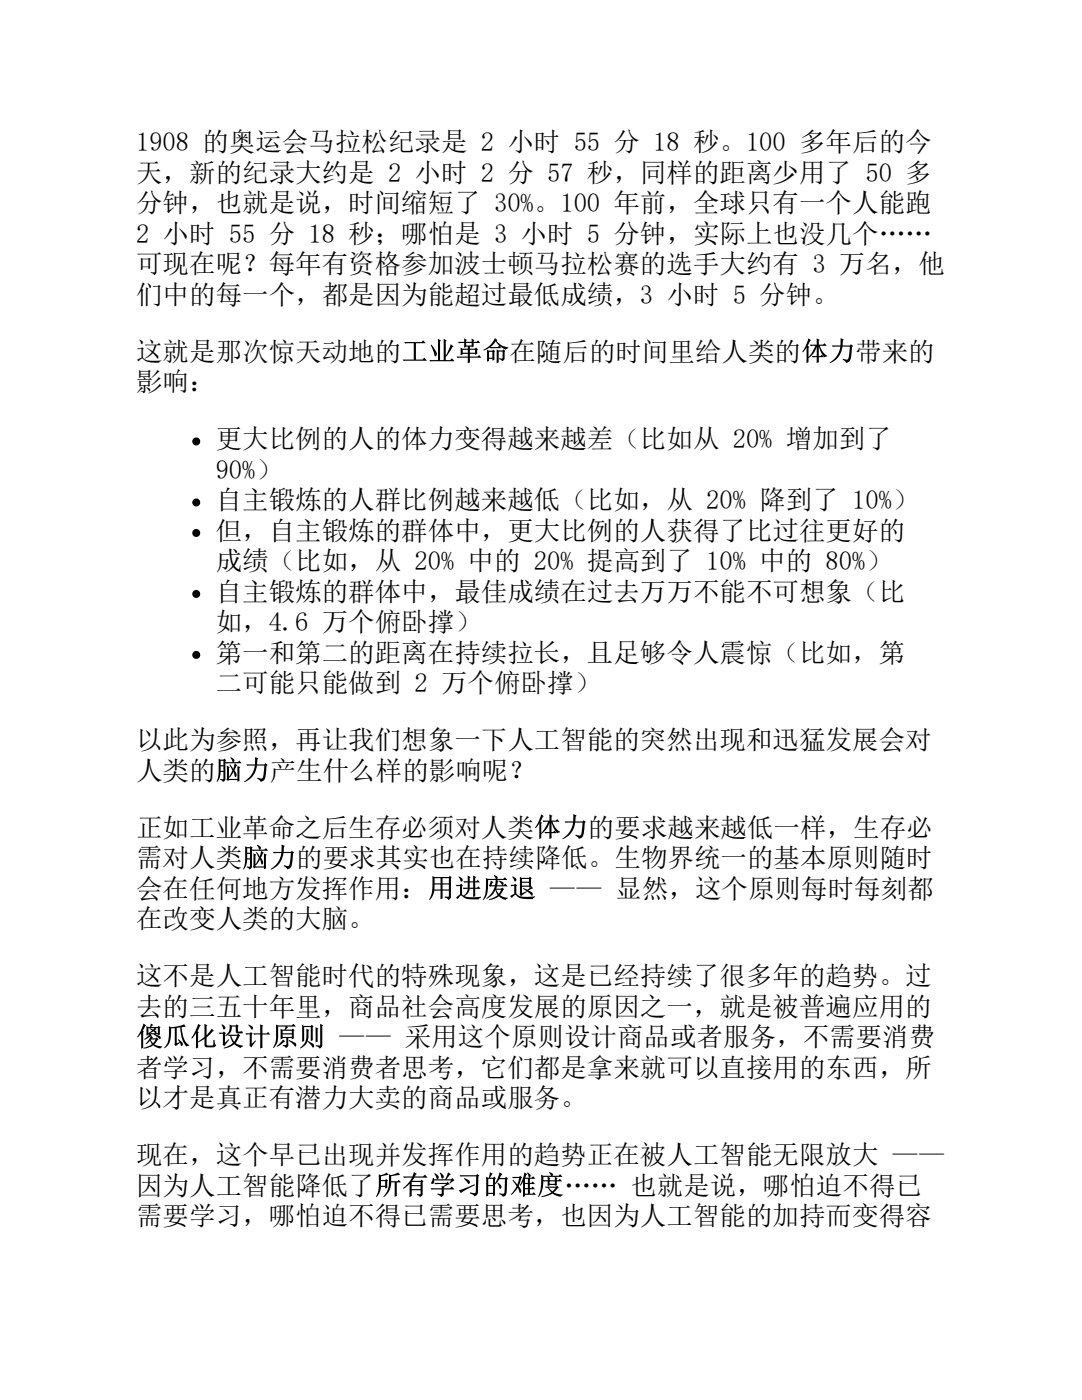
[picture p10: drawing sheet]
<svg xmlns="http://www.w3.org/2000/svg" width="216mm" height="279mm" viewBox="0 0 216 279" stroke-linecap="round" stroke-linejoin="round" font-family="sans-serif">
<defs><g id="words">
<g font-size="5.3">
<text x="27.2" y="30.2">1908 的奥运会马拉松纪录是 2 小时 55 分 18 秒。100 多年后的今</text>
<text x="27.2" y="36.2">天，新的纪录大约是 2 小时 2 分 57 秒，同样的距离少用了 50 多</text>
<text x="27.2" y="42.3">分钟，也就是说，时间缩短了 30%。100 年前，全球只有一个人能跑</text>
<text x="27.2" y="48.4">2 小时 55 分 18 秒；哪怕是 3 小时 5 分钟，实际上也没几个……</text>
<text x="27.2" y="54.5">可现在呢？每年有资格参加波士顿马拉松赛的选手大约有 3 万名，他</text>
<text x="27.2" y="60.6">们中的每一个，都是因为能超过最低成绩，3 小时 5 分钟。</text>
<text x="27.2" y="72">这就是那次惊天动地的工业革命在随后的时间里给人类的体力带来的</text>
<text x="27.2" y="78.1">影响：</text>
<text x="43" y="89.4">更大比例的人的体力变得越来越差（比如从 20% 增加到了</text>
<text x="43" y="95.5">90%）</text>
<text x="43" y="101.6">自主锻炼的人群比例越来越低（比如，从 20% 降到了 10%）</text>
<text x="43" y="107.7">但，自主锻炼的群体中，更大比例的人获得了比过往更好的</text>
<text x="43" y="113.8">成绩（比如，从 20% 中的 20% 提高到了 10% 中的 80%）</text>
<text x="43" y="119.9">自主锻炼的群体中，最佳成绩在过去万万不能不可想象（比</text>
<text x="43" y="125.9">如，4.6 万个俯卧撑）</text>
<text x="43" y="132">第一和第二的距离在持续拉长，且足够令人震惊（比如，第</text>
<text x="43" y="138.1">二可能只能做到 2 万个俯卧撑）</text>
<text x="27.2" y="149.5">以此为参照，再让我们想象一下人工智能的突然出现和迅猛发展会对</text>
<text x="27.2" y="155.6">人类的脑力产生什么样的影响呢？</text>
<text x="27.2" y="167">正如工业革命之后生存必须对人类体力的要求越来越低一样，生存必</text>
<text x="27.2" y="173">需对人类脑力的要求其实也在持续降低。生物界统一的基本原则随时</text>
<text x="27.2" y="179.1">会在任何地方发挥作用：用进废退 —— 显然，这个原则每时每刻都</text>
<text x="27.2" y="185.2">在改变人类的大脑。</text>
<text x="27.2" y="196.6">这不是人工智能时代的特殊现象，这是已经持续了很多年的趋势。过</text>
<text x="27.2" y="202.7">去的三五十年里，商品社会高度发展的原因之一，就是被普遍应用的</text>
<text x="27.2" y="208.8">傻瓜化设计原则 —— 采用这个原则设计商品或者服务，不需要消费</text>
<text x="27.2" y="214.8">者学习，不需要消费者思考，它们都是拿来就可以直接用的东西，所</text>
<text x="27.2" y="220.9">以才是真正有潜力大卖的商品或服务。</text>
<text x="27.2" y="232.3">现在，这个早已出现并发挥作用的趋势正在被人工智能无限放大 ——</text>
<text x="27.2" y="238.4">因为人工智能降低了所有学习的难度…… 也就是说，哪怕迫不得已</text>
<text x="27.2" y="244.5">需要学习，哪怕迫不得已需要思考，也因为人工智能的加持而变得容</text>
</g>
</g></defs>
<g fill="#000">
<circle cx="39.2" cy="88.1" r=".79"/>
<circle cx="39.2" cy="100.3" r=".79"/>
<circle cx="39.2" cy="118.5" r=".79"/>
<circle cx="39.2" cy="106.4" r=".79"/>
<circle cx="39.2" cy="130.7" r=".79"/>
</g>
<use href="#words"/>
</svg>
